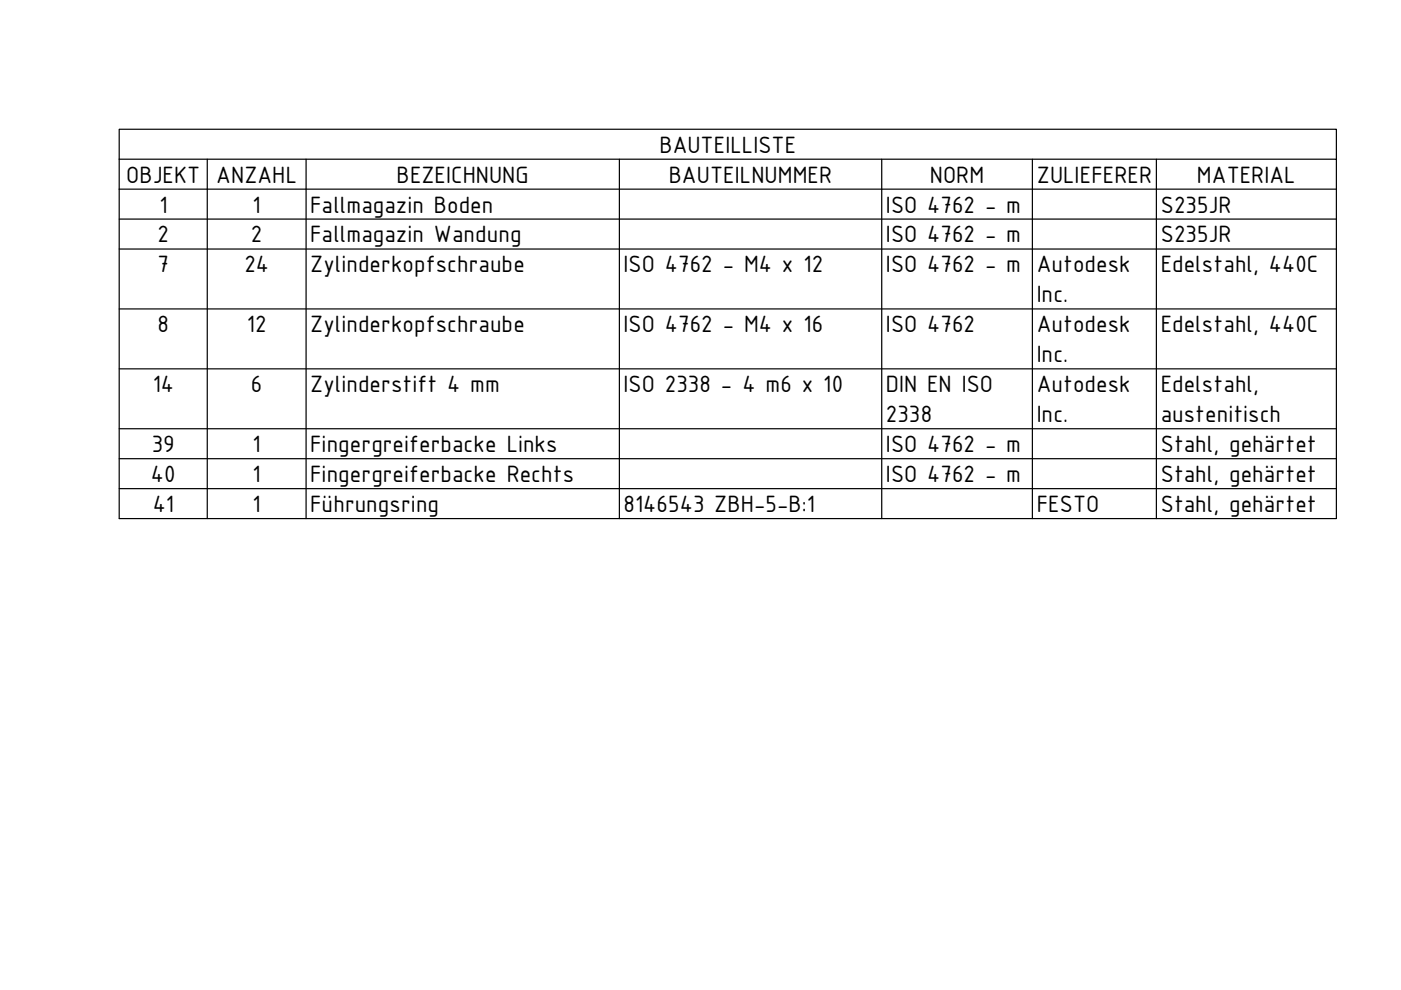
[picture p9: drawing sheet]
<svg xmlns="http://www.w3.org/2000/svg" width="297mm" height="210mm" viewBox="0 0 297 210" stroke-linecap="round" stroke-linejoin="round" font-family="sans-serif">
<defs><g id="words">
<g font-size="5.4">
<text x="139.8" y="32.4">BAUTEILLISTE</text>
<text x="26.7" y="38.7">OBJEKT</text>
<text x="45.8" y="38.7">ANZAHL</text>
<text x="84.1" y="38.7">BEZEICHNUNG</text>
<text x="141.8" y="38.7">BAUTEILNUMMER</text>
<text x="197.2" y="38.7">NORM</text>
<text x="219.8" y="38.7">ZULIEFERER</text>
<text x="253.7" y="38.7">MATERIAL</text>
<text x="33.8" y="45.1">1</text>
<text x="53.5" y="45.1">1</text>
<text x="65.8" y="45.1">Fallmagazin Boden</text>
<text x="187.8" y="45.1">ISO 4762 - m</text>
<text x="246.1" y="45.1">S235JR</text>
<text x="33.4" y="51.4">2</text>
<text x="53.2" y="51.4">2</text>
<text x="65.8" y="51.4">Fallmagazin Wandung</text>
<text x="187.8" y="51.4">ISO 4762 - m</text>
<text x="246.1" y="51.4">S235JR</text>
<text x="33.4" y="57.8">7</text>
<text x="51.8" y="57.8">24</text>
<text x="65.8" y="57.8">Zylinderkopfschraube</text>
<text x="132.2" y="57.8">ISO 4762 - M4 x 12</text>
<text x="187.8" y="57.8">ISO 4762 - m</text>
<text x="219.8" y="57.8">Autodesk</text>
<text x="246.1" y="57.8">Edelstahl, 440C</text>
<text x="219.8" y="64">Inc.</text>
<text x="33.4" y="70.4">8</text>
<text x="52.3" y="70.4">12</text>
<text x="65.8" y="70.4">Zylinderkopfschraube</text>
<text x="132.2" y="70.4">ISO 4762 - M4 x 16</text>
<text x="187.8" y="70.4">ISO 4762</text>
<text x="219.8" y="70.4">Autodesk</text>
<text x="246.1" y="70.4">Edelstahl, 440C</text>
<text x="219.8" y="76.7">Inc.</text>
<text x="32.4" y="83.1">14</text>
<text x="53.2" y="83.1">6</text>
<text x="65.8" y="83.1">Zylinderstift 4 mm</text>
<text x="132.2" y="83.1">ISO 2338 - 4 m6 x 10</text>
<text x="187.8" y="83.1">DIN EN ISO</text>
<text x="219.8" y="83.1">Autodesk</text>
<text x="246.1" y="83.1">Edelstahl,</text>
<text x="187.8" y="89.4">2338</text>
<text x="219.8" y="89.4">Inc.</text>
<text x="246.1" y="89.4">austenitisch</text>
<text x="32.2" y="95.8">39</text>
<text x="53.5" y="95.8">1</text>
<text x="65.8" y="95.8">Fingergreiferbacke Links</text>
<text x="187.8" y="95.8">ISO 4762 - m</text>
<text x="246.1" y="95.8">Stahl, gehärtet</text>
<text x="32" y="102.1">40</text>
<text x="53.5" y="102.1">1</text>
<text x="65.8" y="102.1">Fingergreiferbacke Rechts</text>
<text x="187.8" y="102.1">ISO 4762 - m</text>
<text x="246.1" y="102.1">Stahl, gehärtet</text>
<text x="32.4" y="108.5">41</text>
<text x="53.5" y="108.5">1</text>
<text x="65.8" y="108.5">Führungsring</text>
<text x="132.2" y="108.5">8146543 ZBH-5-B:1</text>
<text x="219.8" y="108.5">FESTO</text>
<text x="246.1" y="108.5">Stahl, gehärtet</text>
</g>
</g></defs>
<!-- layer: Symbol (ISO) -->
<g fill="none" stroke="#000" stroke-width=".25">
<path d="M25.3 33.8v-6.4h258v6.4M25.3 33.8h258v6.3M25.3 33.8v76.2h258v-69.9M43.9 33.8v76.2M64.9 33.8v76.2M131.3 33.8v76.2M186.9 33.8v76.2M218.9 33.8v76.2M245.2 33.8v76.2M25.3 40.1h258M25.3 46.5h258M25.3 52.8h258"/>
<path d="M25.3 65.5h258M25.3 78.2h258M25.3 90.9h258M25.3 97.3h258M25.3 103.6h258"/>
</g>
<use href="#words"/>
</svg>
